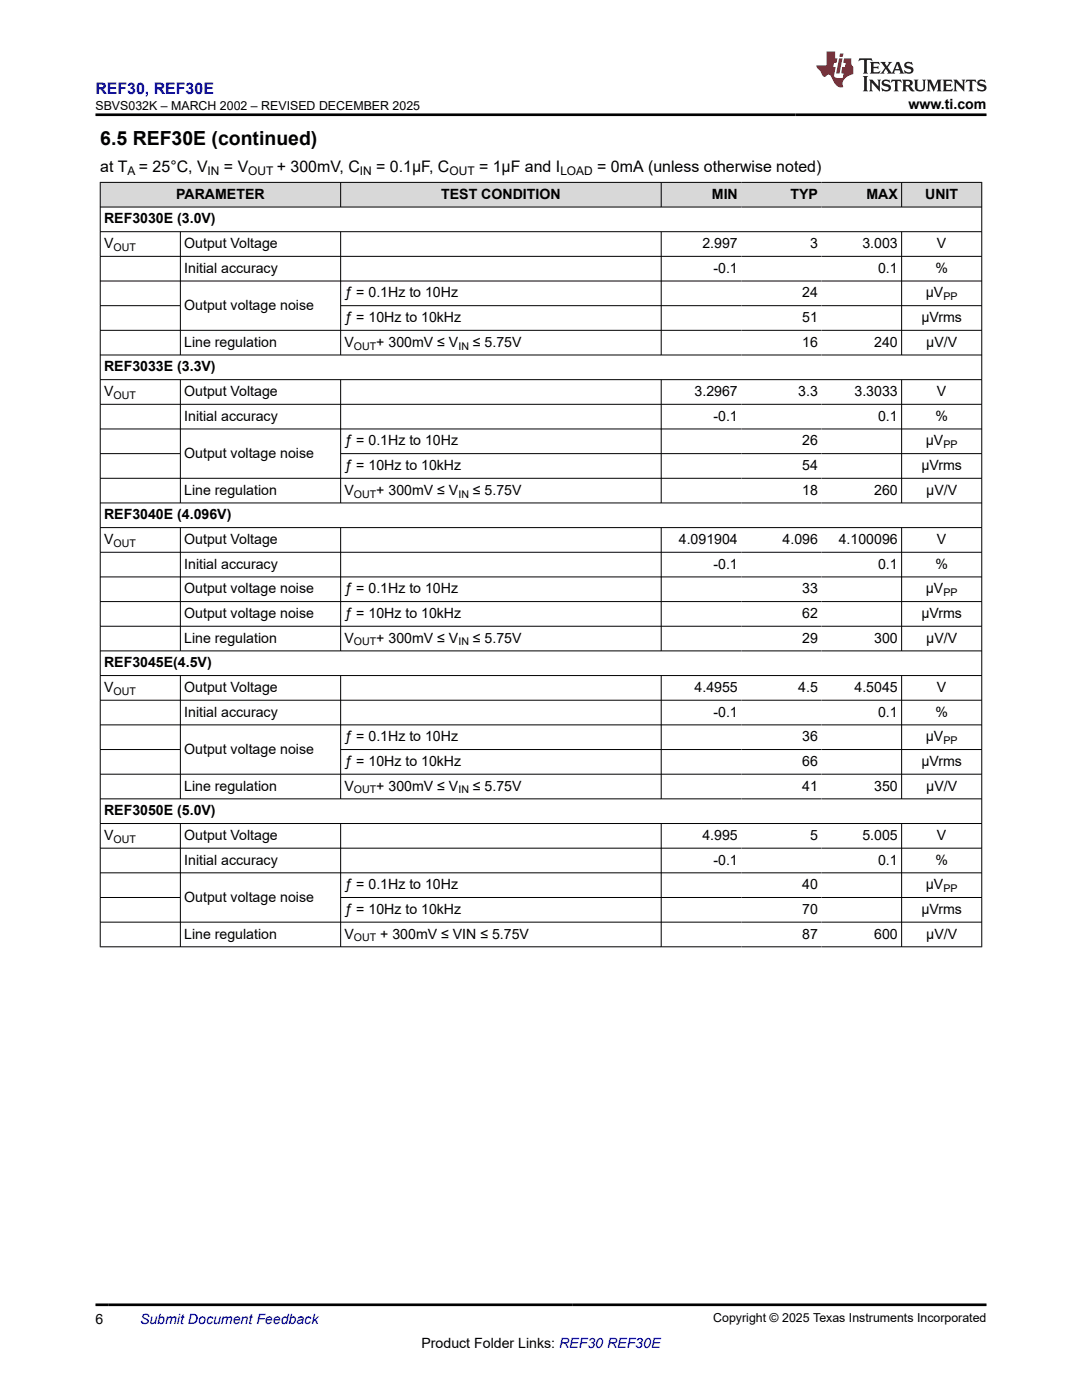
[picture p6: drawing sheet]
<svg xmlns="http://www.w3.org/2000/svg" width="216mm" height="279mm" viewBox="0 0 216 279" stroke-linecap="round" stroke-linejoin="round" font-family="sans-serif">
<defs><g id="words">
<text font-size="3.9" x="20" y="28.8">6.5 REF30E (continued)</text>
<text font-size="3.2" fill="#00f" x="19.1" y="18.7">REF30, REF30E</text>
<g font-size="3.2">
<text x="20" y="34.3">at T</text>
<text x="27.7" y="34.3">= 25°C, V</text>
<text x="44.7" y="34.3">= V</text>
<text x="55.2" y="34.3">+ 300mV, C</text>
<text x="75.1" y="34.3">= 0.1µF, C</text>
<text x="95.6" y="34.3">= 1µF and I</text>
<text x="119.2" y="34.3">= 0mA (unless otherwise noted)</text>
</g>
<g font-size="2.8">
<text x="181.3" y="21.8">www.ti.com</text>
<text x="35.2" y="39.7">PARAMETER</text>
<text x="88" y="39.7">TEST CONDITION</text>
<text x="142" y="39.7">MIN</text>
<text x="157.7" y="39.7">TYP</text>
<text x="172.9" y="39.7">MAX</text>
<text x="184.6" y="39.7">UNIT</text>
<text x="20.8" y="44.6">REF3030E (3.0V)</text>
<text x="20.8" y="49.5">V</text>
<text x="36.8" y="49.5">Output Voltage</text>
<text x="140.2" y="49.5">2.997</text>
<text x="161.6" y="49.5">3</text>
<text x="172.1" y="49.5">3.003</text>
<text x="187" y="49.5">V</text>
<text x="36.8" y="54.4">Initial accuracy</text>
<text x="68.7" y="59.4">ƒ = 0.1Hz to 10Hz</text>
<text x="142.4" y="54.4">-0.1</text>
<text x="160.1" y="59.4">24</text>
<text x="175.2" y="54.4">0.1</text>
<text x="184.7" y="59.4">µV</text>
<text x="186.7" y="54.4">%</text>
<text x="36.8" y="61.8">Output voltage noise</text>
<text x="68.7" y="64.3">ƒ = 10Hz to 10kHz</text>
<text x="160.1" y="64.3">51</text>
<text x="183.9" y="64.3">µVrms</text>
<text x="36.8" y="69.2">Line regulation</text>
<text x="68.7" y="69.2">V</text>
<text x="75.1" y="69.2">+ 300mV ≤ V</text>
<text x="94.4" y="69.2">≤ 5.75V</text>
<text x="160.1" y="69.2">16</text>
<text x="174.4" y="69.2">240</text>
<text x="184.8" y="69.2">µV/V</text>
<text x="20.8" y="74.1">REF3033E (3.3V)</text>
<text x="20.8" y="79">V</text>
<text x="36.8" y="79">Output Voltage</text>
<text x="36.8" y="84">Initial accuracy</text>
<text x="138.6" y="79">3.2967</text>
<text x="142.4" y="84">-0.1</text>
<text x="159.3" y="79">3.3</text>
<text x="170.5" y="79">3.3033</text>
<text x="175.2" y="84">0.1</text>
<text x="186.7" y="84">%</text>
<text x="187" y="79">V</text>
<text x="68.7" y="88.9">ƒ = 0.1Hz to 10Hz</text>
<text x="160.1" y="88.9">26</text>
<text x="184.7" y="88.9">µV</text>
<text x="36.8" y="91.3">Output voltage noise</text>
<text x="68.7" y="93.8">ƒ = 10Hz to 10kHz</text>
<text x="160.1" y="93.8">54</text>
<text x="183.9" y="93.8">µVrms</text>
<text x="36.8" y="98.7">Line regulation</text>
<text x="68.7" y="98.7">V</text>
<text x="75.1" y="98.7">+ 300mV ≤ V</text>
<text x="94.4" y="98.7">≤ 5.75V</text>
<text x="160.1" y="98.7">18</text>
<text x="174.4" y="98.7">260</text>
<text x="184.8" y="98.7">µV/V</text>
<text x="20.8" y="103.6">REF3040E (4.096V)</text>
<text x="20.8" y="108.6">V</text>
<text x="36.8" y="108.6">Output Voltage</text>
<text x="36.8" y="113.5">Initial accuracy</text>
<text x="135.4" y="108.6">4.091904</text>
<text x="142.4" y="113.5">-0.1</text>
<text x="156.2" y="108.6">4.096</text>
<text x="167.4" y="108.6">4.100096</text>
<text x="175.2" y="113.5">0.1</text>
<text x="186.7" y="113.5">%</text>
<text x="187" y="108.6">V</text>
<text x="36.8" y="118.4">Output voltage noise</text>
<text x="68.7" y="118.4">ƒ = 0.1Hz to 10Hz</text>
<text x="160.1" y="118.4">33</text>
<text x="184.7" y="118.4">µV</text>
<text x="36.8" y="123.3">Output voltage noise</text>
<text x="68.7" y="123.3">ƒ = 10Hz to 10kHz</text>
<text x="160.1" y="123.3">62</text>
<text x="183.9" y="123.3">µVrms</text>
<text x="36.8" y="128.3">Line regulation</text>
<text x="68.7" y="128.3">V</text>
<text x="75.1" y="128.3">+ 300mV ≤ V</text>
<text x="94.4" y="128.3">≤ 5.75V</text>
<text x="160.1" y="128.3">29</text>
<text x="174.4" y="128.3">300</text>
<text x="184.8" y="128.3">µV/V</text>
<text x="20.8" y="133.2">REF3045E(4.5V)</text>
<text x="20.8" y="138.1">V</text>
<text x="36.8" y="138.1">Output Voltage</text>
<text x="36.8" y="143">Initial accuracy</text>
<text x="138.6" y="138.1">4.4955</text>
<text x="142.4" y="143">-0.1</text>
<text x="159.3" y="138.1">4.5</text>
<text x="170.5" y="138.1">4.5045</text>
<text x="175.2" y="143">0.1</text>
<text x="186.7" y="143">%</text>
<text x="187" y="138.1">V</text>
<text x="68.7" y="147.9">ƒ = 0.1Hz to 10Hz</text>
<text x="160.1" y="147.9">36</text>
<text x="184.7" y="147.9">µV</text>
<text x="36.8" y="150.4">Output voltage noise</text>
<text x="68.7" y="152.9">ƒ = 10Hz to 10kHz</text>
<text x="160.1" y="152.9">66</text>
<text x="183.9" y="152.9">µVrms</text>
<text x="36.8" y="157.8">Line regulation</text>
<text x="68.7" y="157.8">V</text>
<text x="75.1" y="157.8">+ 300mV ≤ V</text>
<text x="94.4" y="157.8">≤ 5.75V</text>
<text x="160.1" y="157.8">41</text>
<text x="174.4" y="157.8">350</text>
<text x="184.8" y="157.8">µV/V</text>
<text x="20.8" y="162.7">REF3050E (5.0V)</text>
<text x="20.8" y="167.6">V</text>
<text x="36.8" y="167.6">Output Voltage</text>
<text x="140.2" y="167.6">4.995</text>
<text x="161.6" y="167.6">5</text>
<text x="172.1" y="167.6">5.005</text>
<text x="187" y="167.6">V</text>
<text x="36.8" y="172.5">Initial accuracy</text>
<text x="142.4" y="172.5">-0.1</text>
<text x="175.2" y="172.5">0.1</text>
<text x="186.7" y="172.5">%</text>
<text x="36.8" y="179.9">Output voltage noise</text>
<text x="68.7" y="177.5">ƒ = 0.1Hz to 10Hz</text>
<text x="160.1" y="177.5">40</text>
<text x="184.7" y="177.5">µV</text>
<text x="68.7" y="182.4">ƒ = 10Hz to 10kHz</text>
<text x="160.1" y="182.4">70</text>
<text x="183.9" y="182.4">µVrms</text>
<text x="36.8" y="187.3">Line regulation</text>
<text x="68.7" y="187.3">V</text>
<text x="75.9" y="187.3">+ 300mV ≤ VIN ≤ 5.75V</text>
<text x="160.1" y="187.3">87</text>
<text x="174.4" y="187.3">600</text>
<text x="184.8" y="187.3">µV/V</text>
<text x="19.1" y="264.2">6</text>
<text x="84.1" y="269">Product Folder Links: REF30 REF30E</text>
</g>
<text font-size="2.8" fill="#00f" x="27.9" y="264.2">Submit Document Feedback</text>
<g font-size="2.5">
<text x="19" y="21.9">SBVS032K – MARCH 2002 – REVISED DECEMBER 2025</text>
<text x="142.3" y="263.9">Copyright © 2025 Texas Instruments Incorporated</text>
</g>
<g font-size="2.4">
<text x="25.5" y="34.9">A</text>
<text x="41.4" y="34.9">IN</text>
<text x="49.5" y="34.9">OUT</text>
<text x="71.8" y="34.9">IN</text>
<text x="89.7" y="34.9">OUT</text>
<text x="111.8" y="34.9">LOAD</text>
</g>
<g font-size="2.1">
<text x="22.6" y="50.1">OUT</text>
<text x="188.2" y="59.9">PP</text>
<text x="70.6" y="69.8">OUT</text>
<text x="91.5" y="69.8">IN</text>
<text x="22.6" y="79.6">OUT</text>
<text x="188.2" y="89.4">PP</text>
<text x="70.6" y="99.3">OUT</text>
<text x="91.5" y="99.3">IN</text>
<text x="22.6" y="109.1">OUT</text>
<text x="188.2" y="119">PP</text>
<text x="70.6" y="128.8">OUT</text>
<text x="91.5" y="128.8">IN</text>
<text x="22.6" y="138.7">OUT</text>
<text x="188.2" y="148.5">PP</text>
<text x="70.6" y="158.3">OUT</text>
<text x="91.5" y="158.3">IN</text>
<text x="22.6" y="168.2">OUT</text>
<text x="188.2" y="178">PP</text>
<text x="70.6" y="187.9">OUT</text>
</g>
</g></defs>
<g fill="#d8d8d8">
<path d="M20 36.4h175.9v4.9h-175.9z" fill-rule="evenodd"/>
<path d="M20.1 36.5h47.8v4.8h-47.8z" fill-rule="evenodd"/>
<path d="M68 36.5h63.9v4.8h-63.9z" fill-rule="evenodd"/>
<path d="M132 36.5h15.9v4.8h-15.9z" fill-rule="evenodd"/>
<path d="M147.9 36.5h16v4.8h-16z" fill-rule="evenodd"/>
<path d="M163.9 36.5h15.9v4.8h-15.9z" fill-rule="evenodd"/>
<path d="M180 36.5h15.8v4.8h-15.8z" fill-rule="evenodd"/>
</g>
<g fill="none" stroke="#000" stroke-width=".2">
<path d="M19.9 36.4h176.1M20 36.3v152.7M68 36.3v5.1M131.9 36.3v5.1M179.9 36.3v5.1M195.9 36.3v152.7M19.9 41.3h176.1M19.9 46.2h176.1M19.9 51.2h176.1M19.9 56.1h176.1M36 46.2v24.7M68 46.2v24.7"/>
<path d="M131.9 46.2v24.7M179.9 46.2v24.7M19.9 61h16.2M19.9 65.9h176.1M19.9 70.8h176.1M19.9 75.8h176.1M36 75.8v24.6M68 75.8v24.6M68 61h128M131.9 75.8v24.6M179.9 75.8v24.6M19.9 80.7h176.1"/>
<path d="M19.9 85.6h176.1M19.9 90.5h16.2M19.9 95.5h176.1M68 90.5h128M19.9 100.4h176.1M19.9 105.3h176.1M19.9 110.2h176.1M19.9 115.1h176.1M36 105.3v24.7M68 105.3v24.7M131.9 105.3v24.7M179.9 105.3v24.7"/>
<path d="M19.9 120.1h176.1M19.9 125h176.1M19.9 129.9h176.1M19.9 134.8h176.1M19.9 139.7h176.1M36 134.8v24.7M68 134.8v24.7M131.9 134.8v24.7M179.9 134.8v24.7M19.9 144.7h176.1M19.9 149.6h16.2M19.9 154.5h176.1"/>
<path d="M19.9 159.4h176.1M68 149.6h128M19.9 164.4h176.1M19.9 169.3h176.1M19.9 174.2h176.1M19.9 179.1h16.2M36 164.4v24.6M68 164.4v24.6M68 179.1h128M131.9 164.4v24.6M179.9 164.4v24.6M19.9 184h176.1"/>
<path d="M19.9 189h176.1"/>
</g>
<path d="M171.5 11.6l-.2 .6 .5-.2h.6v.1v2.2l-.2 .4h1l-.2-.4v-2.2v-.1h.5l.6 .2-.2-.6zM173.6 12.4l.2 .3v1.6l-.2 .4h1.9l.1-.6a1.08 1.08 0 0 1-1.3 .2v-.7h.6l.4 .2v-.7l-.4 .2h-.6v-.5l.2-.2a1 1 0 0 1 1 .3l-.1-.5zM175.7 12.4l.9 1.1-1 1.2h.9l-.2-.2 .5-.8 .4 .8-.2 .2h1.6l-.2-.2 .2-.5h.9l.1 .5-.1 .2h.9l-.2-.4-.8-1.9h-.5l-.9 2.1-.9-1.1 .9-1h-.8l.2 .2-.4 .6-.4-.6 .2-.2zM179 12.8l.4 1h-.7zM180.7 12.5a.65 .65 0 0 0-.2 .7 .65 .65 0 0 0 .6 .5l.6 .1 .1 .3a.79 .79 0 0 1-.7 .4 .79 .79 0 0 1-.7-.5l.1 .7 .2-.1a.93 .93 0 0 0 1.1 0 .93 .93 0 0 0 .4-.9 1.46 1.46 0 0 0-1.2-.6l-.1-.3a1.09 1.09 0 0 1 1.2 .2l-.2-.6-.1 .1-.5-.2zM172.2 15.2l.2 .4v2.2l-.2 .4h1l-.2-.4v-2.2l.2-.4zM173.4 15.9l.2 .4v1.5l-.2 .4h.8l-.3-.4 .1-1.3 1.6 1.8v-2l.2-.4h-.7l.1 .2 .1 1.1-1.2-1.3zM176.2 16a.65 .65 0 0 0-.2 .8 .65 .65 0 0 0 .6 .4l.6 .2 .1 .2a.79 .79 0 0 1-.7 .4 .79 .79 0 0 1-.7-.5l.1 .7 .2-.1a.93 .93 0 0 0 1.1 .1 .93 .93 0 0 0 .4-1 1.46 1.46 0 0 0-1.2-.5l-.1-.4a1.09 1.09 0 0 1 1.2 .2l-.1-.6-.2 .1-.5-.1zM177.9 15.9l-.1 .6a.63 .63 0 0 1 .8-.3v1.6l-.3 .4h1l-.2-.4v-1.6a.66 .66 0 0 1 .8 .3l-.1-.6zM180 15.9l.2 .4v1.5l-.2 .4h1l-.2-.2-.1-.7h.5l.1 .2a.79 .79 0 0 0 1.2 .6l-1-.9a.61 .61 0 0 0 .6-.6 .61 .61 0 0 0-.5-.7zM180.8 16.2h.1a.47 .47 0 0 1 .5 .1 .47 .47 0 0 1 .1 .5l-.1 .1-.7 .1zM182.3 15.9l.2 .2a2.27 2.27 0 0 0 .4 2 1.04 1.04 0 0 0 1.7-.7v-1.3l.2-.2h-.8l.2 .4v1.1a.6 .6 0 0 1-.6 .6 .6 .6 0 0 1-.6-.6v-1.1l.3-.4zM184.9 15.9l.2 .4v1.5l-.2 .4h.8l-.3-.4v-1.4l.9 1.9 .9-1.9v1.4l-.3 .4h1l-.2-.4v-1.5l.2-.4h-.8l-.7 1.5-.6-1.5zM188.1 15.9l.2 .4v1.5l-.2 .4h1.9l.1-.6a1.09 1.09 0 0 1-1.3 .2v-.7h.6l.4 .2v-.6l-.4 .2h-.6v-.6l.2-.1a1.01 1.01 0 0 1 1 .3l-.1-.6zM190.2 15.9l.3 .4v1.5l-.3 .4h.8l-.2-.4v-1.3l1.6 1.8v-2l.2-.4h-.7l.2 .2v1.1l-1.2-1.3zM192.8 15.9l-.1 .6a.63 .63 0 0 1 .8-.3v1.6l-.3 .4h1l-.2-.4v-1.6a.66 .66 0 0 1 .8 .3l-.1-.6zM195.2 16a.65 .65 0 0 0-.2 .8 .65 .65 0 0 0 .6 .4l.6 .2 .2 .2a.79 .79 0 0 1-.7 .4 .79 .79 0 0 1-.7-.5l.1 .7 .2-.1a.93 .93 0 0 0 1 .1 .93 .93 0 0 0 .5-1 1.46 1.46 0 0 0-1.3-.5v-.4a1.09 1.09 0 0 1 1.2 .2l-.2-.6-.2 .1-.5-.1z" fill="#231f20"/>
<path d="M164.9 10.3v2.7h-2l.1 .4 .8 1a.95 .95 0 0 0 1 .9 .59 .59 0 0 1 .5-.4 .59 .59 0 0 1 .5 .3l.4 .8a1.59 1.59 0 0 0 2.1 1.4 1.61 1.61 0 0 1 1-2.3l1-.3-.1-1.5a1.59 1.59 0 0 1-.3-1.7h-1.5l-.2 .9h.6l-.2 .9h-.5l-.2 .9v.3l.4 .1-.1 .9h-.7a.73 .73 0 0 1-1-.7l.3-1.5h-.5l.1-.9h.5l.2-.9h-.5v-1.3zM167.4 11.6l-.6 3.1h.7l.6-3.1zM167.6 10.7l-.1 .6h.7l.1-.6z" fill="#ed1c24"/>
<path d="M19.1 22.9h177.8M19.1 260.4h177.8" fill="none" stroke="#000" stroke-width=".53"/>
<use href="#words"/>
</svg>
